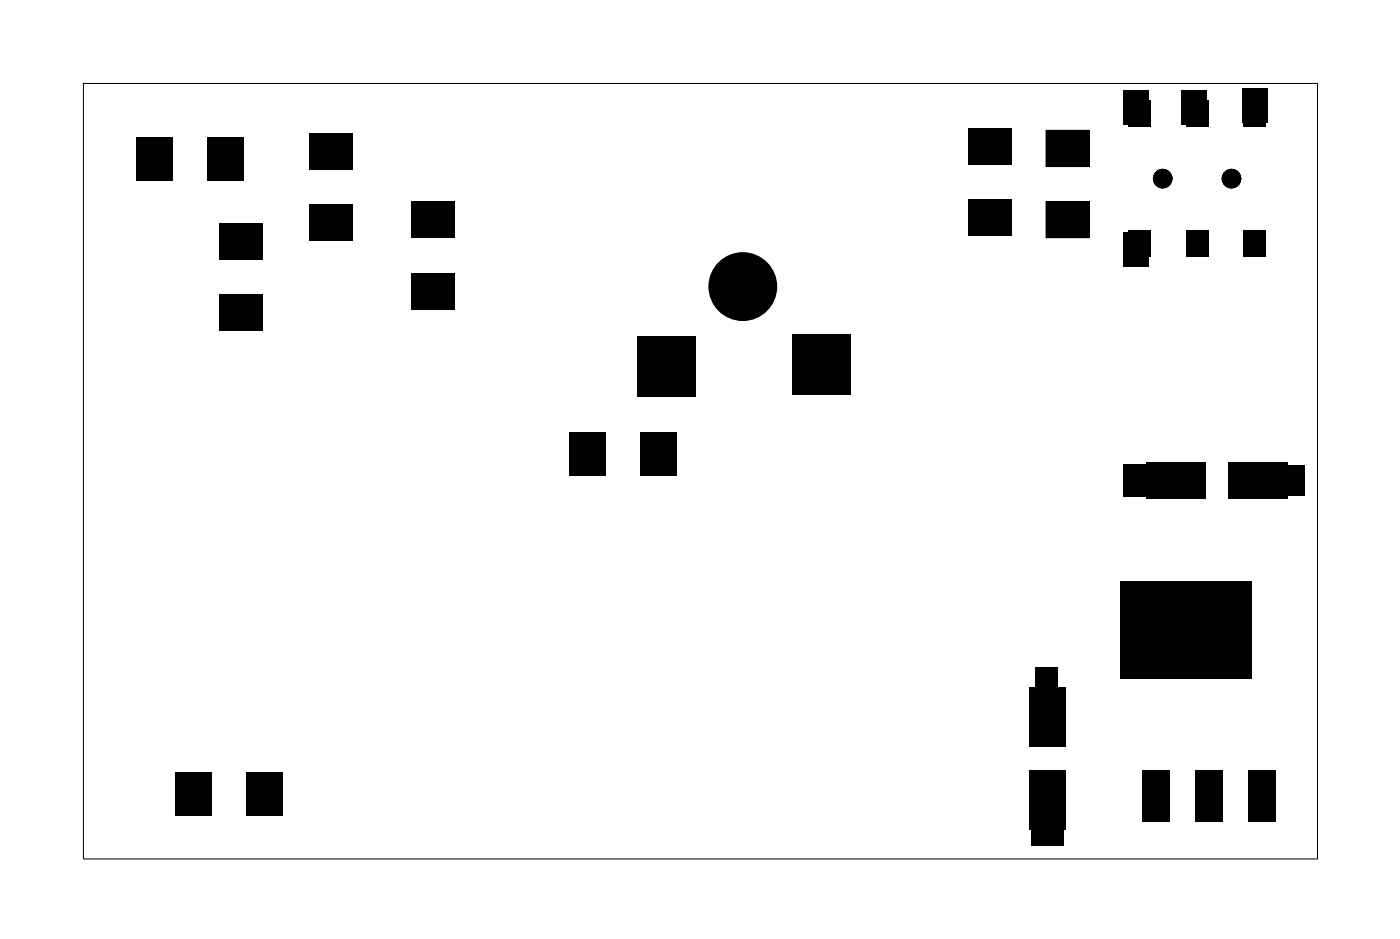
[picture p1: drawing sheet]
<svg xmlns="http://www.w3.org/2000/svg" width="61mm" height="41mm" viewBox="0 0 61 41" stroke-linecap="round" stroke-linejoin="round" font-family="sans-serif">
<path d="M3.6 3.6h53.8v33.8h-53.8z" fill="none" stroke="#000" stroke-width=".04"/>
<g fill="#000">
<path d="M6 6h1.6v1.9h-1.6zM9.1 6h1.6v1.9h-1.6zM9.5 12.8h1.9v1.6h-1.9zM9.5 9.7h1.9v1.6h-1.9zM13.5 8.9h1.9v1.6h-1.9zM13.5 5.8h1.9v1.6h-1.9zM17.9 8.8h1.9v1.6h-1.9zM17.9 11.9h1.9v1.6h-1.9zM24.8 18.8h1.6v1.9h-1.6zM27.8 14.7h2.5v2.6h-2.5zM27.9 18.8h1.6v1.9h-1.6zM34.5 14.6h2.6v2.6h-2.6z"/>
<path d="M42.2 8.7h1.9v1.6h-1.9zM42.2 5.6h1.9v1.6h-1.9zM45.6 5.7h1.9v1.6h-1.9zM45.6 8.8h1.9v1.6h-1.9zM49 3.9h1.1v1.5h-1.1zM49 10.1h1.1v1.5h-1.1zM49.2 4.4h1v1.1h-1zM49.2 10h1v1.2h-1zM51.5 3.9h1.1v1.5h-1.1zM51.7 4.4h1v1.1h-1zM51.7 10h1v1.2h-1zM54.2 4.4h1v1.1h-1z"/>
<path d="M54.2 10h1v1.2h-1zM54.2 3.8h1v1.6h-1zM7.6 33.6h1.6v1.9h-1.6zM10.7 33.6h1.6v1.9h-1.6zM45 33.5h1.4v3.3h-1.4zM45.2 29.1h.9v2.7h-.9zM44.9 33.5h1.6v2.6h-1.6zM44.9 29.9h1.6v2.6h-1.6zM48.8 25.3h5.8v4.3h-5.8zM49.8 33.6h1.2v2.2h-1.2zM49 20.2h3.3v1.5h-3.3zM50 20.1h2.6v1.6h-2.6z"/>
<path d="M52.1 33.6h1.2v2.2h-1.2zM50.9 27.4h3.6v2.2h-3.6zM54.4 33.6h1.2v2.2h-1.2zM53.6 20.1h2.6v1.6h-2.6zM53.9 20.3h3v1.3h-3z"/>
<path d="M45.6 5.7v1.6h1.9v-1.6zM45.6 5.7h1.9v1.6h-1.9z"/>
<path d="M45.6 8.8v1.6h1.9v-1.6zM45.6 8.8h1.9v1.6h-1.9z"/>
</g>
<g fill="#000">
<circle cx="32.4" cy="12.5" r="1.5"/>
<circle cx="50.7" cy="7.8" r=".43"/>
<circle cx="53.7" cy="7.8" r=".43"/>
</g>
<g fill="none" stroke="#000" stroke-width=".25">
<circle cx="29" cy="15.8" r=".64"/>
<circle cx="35.7" cy="15.8" r=".64"/>
</g>
</svg>
